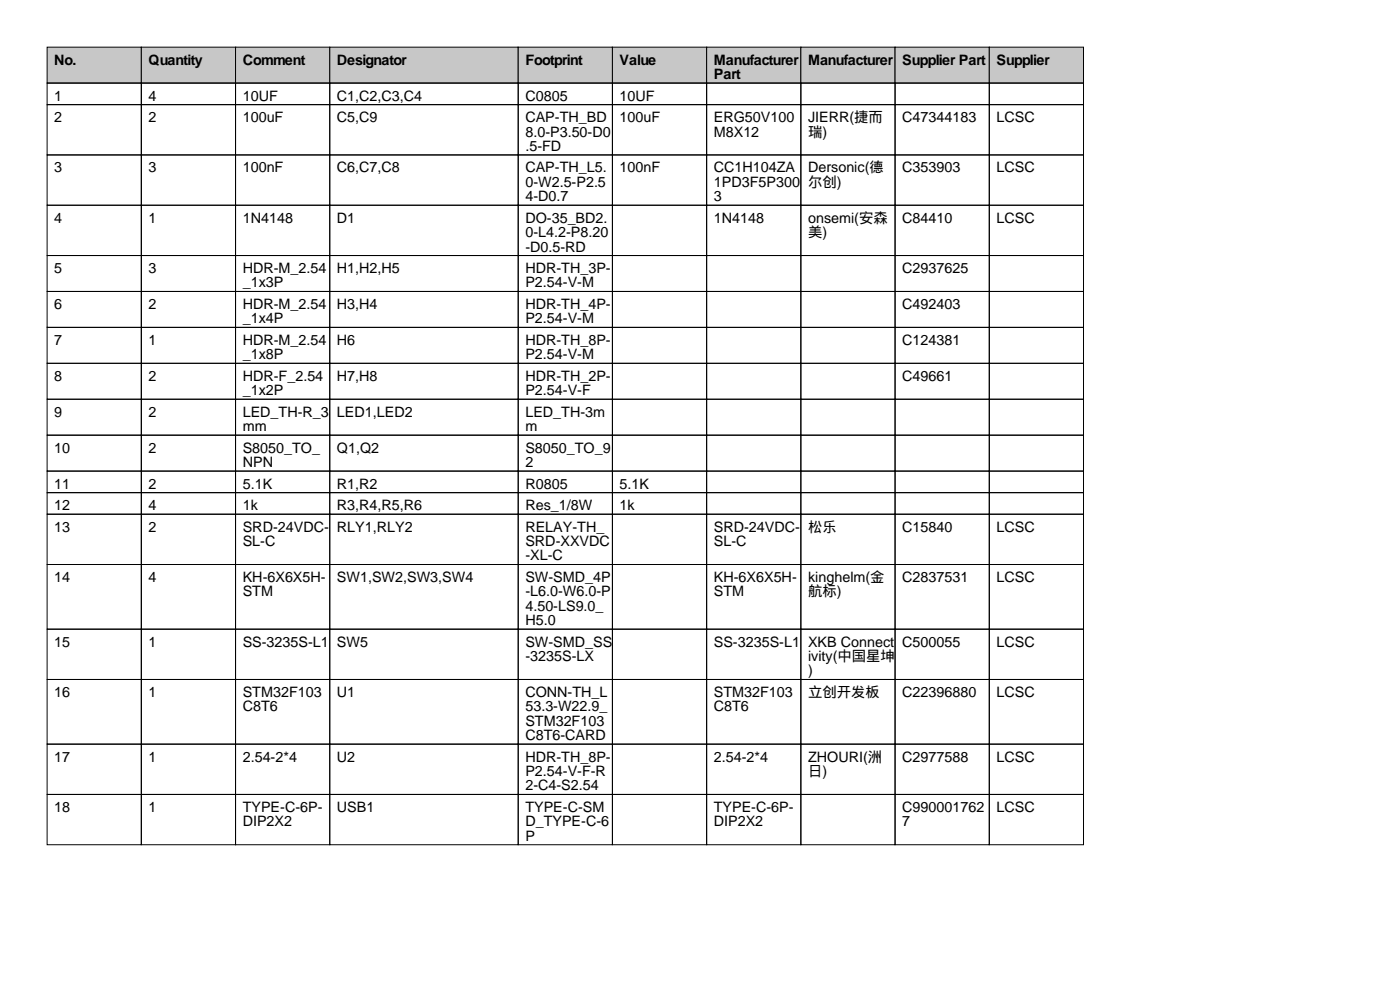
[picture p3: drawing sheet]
<svg xmlns="http://www.w3.org/2000/svg" width="297mm" height="210mm" viewBox="0 0 297 210" stroke-linecap="round" stroke-linejoin="round" font-family="sans-serif">
<defs><g id="words">
<g font-size="3">
<text x="11.5" y="13.7">No.</text>
<text x="31.5" y="13.7">Quantity</text>
<text x="51.5" y="13.7">Comment</text>
<text x="71.5" y="13.7">Designator</text>
<text x="111.5" y="13.7">Footprint</text>
<text x="131.5" y="13.7">Value</text>
<text x="151.5" y="13.7">Manufacturer</text>
<text x="151.5" y="16.8">Part</text>
<text x="171.5" y="13.7">Manufacturer</text>
<text x="191.5" y="13.7">Supplier Part</text>
<text x="211.5" y="13.7">Supplier</text>
<text x="11.5" y="21.3">1</text>
<text x="31.5" y="21.3">4</text>
<text x="51.5" y="21.3">10UF</text>
<text x="71.5" y="21.3">C1,C2,C3,C4</text>
<text x="111.5" y="21.3">C0805</text>
<text x="131.5" y="21.3">10UF</text>
<text x="11.5" y="25.9">2</text>
<text x="31.5" y="25.9">2</text>
<text x="51.5" y="25.9">100uF</text>
<text x="71.5" y="25.9">C5,C9</text>
<text x="111.5" y="25.9">CAP-TH_BD</text>
<text x="111.5" y="29">8.0-P3.50-D0</text>
<text x="131.5" y="25.9">100uF</text>
<text x="151.5" y="25.9">ERG50V100</text>
<text x="151.5" y="29">M8X12</text>
<text x="171.5" y="25.9">JIERR(捷而</text>
<text x="171.5" y="29">瑞)</text>
<text x="191.5" y="25.9">C47344183</text>
<text x="211.5" y="25.9">LCSC</text>
<text x="111.5" y="32">.5-FD</text>
<text x="11.5" y="36.6">3</text>
<text x="31.5" y="36.6">3</text>
<text x="51.5" y="36.6">100nF</text>
<text x="71.5" y="36.6">C6,C7,C8</text>
<text x="111.5" y="36.6">CAP-TH_L5.</text>
<text x="111.5" y="39.6">0-W2.5-P2.5</text>
<text x="131.5" y="36.6">100nF</text>
<text x="151.5" y="36.6">CC1H104ZA</text>
<text x="151.5" y="39.6">1PD3F5P300</text>
<text x="171.5" y="36.6">Dersonic(德</text>
<text x="171.5" y="39.6">尔创)</text>
<text x="191.5" y="36.6">C353903</text>
<text x="211.5" y="36.6">LCSC</text>
<text x="11.5" y="47.2">4</text>
<text x="31.5" y="47.2">1</text>
<text x="51.5" y="47.2">1N4148</text>
<text x="71.5" y="47.2">D1</text>
<text x="111.5" y="42.7">4-D0.7</text>
<text x="111.5" y="47.2">DO-35_BD2.</text>
<text x="151.5" y="42.7">3</text>
<text x="151.5" y="47.2">1N4148</text>
<text x="171.5" y="47.2">onsemi(安森</text>
<text x="191.5" y="47.2">C84410</text>
<text x="211.5" y="47.2">LCSC</text>
<text x="111.5" y="50.3">0-L4.2-P8.20</text>
<text x="111.5" y="53.3">-D0.5-RD</text>
<text x="171.5" y="50.3">美)</text>
<text x="11.5" y="57.9">5</text>
<text x="31.5" y="57.9">3</text>
<text x="51.5" y="57.9">HDR-M_2.54</text>
<text x="71.5" y="57.9">H1,H2,H5</text>
<text x="111.5" y="57.9">HDR-TH_3P-</text>
<text x="191.5" y="57.9">C2937625</text>
<text x="11.5" y="65.5">6</text>
<text x="31.5" y="65.5">2</text>
<text x="51.5" y="61">_1x3P</text>
<text x="51.5" y="65.5">HDR-M_2.54</text>
<text x="71.5" y="65.5">H3,H4</text>
<text x="111.5" y="61">P2.54-V-M</text>
<text x="111.5" y="65.5">HDR-TH_4P-</text>
<text x="191.5" y="65.5">C492403</text>
<text x="51.5" y="68.6">_1x4P</text>
<text x="111.5" y="68.6">P2.54-V-M</text>
<text x="11.5" y="73.2">7</text>
<text x="31.5" y="73.2">1</text>
<text x="51.5" y="73.2">HDR-M_2.54</text>
<text x="51.5" y="76.2">_1x8P</text>
<text x="71.5" y="73.2">H6</text>
<text x="111.5" y="73.2">HDR-TH_8P-</text>
<text x="111.5" y="76.2">P2.54-V-M</text>
<text x="191.5" y="73.2">C124381</text>
<text x="11.5" y="80.8">8</text>
<text x="31.5" y="80.8">2</text>
<text x="51.5" y="80.8">HDR-F_2.54</text>
<text x="51.5" y="83.8">_1x2P</text>
<text x="71.5" y="80.8">H7,H8</text>
<text x="111.5" y="80.8">HDR-TH_2P-</text>
<text x="111.5" y="83.8">P2.54-V-F</text>
<text x="191.5" y="80.8">C49661</text>
<text x="11.5" y="88.4">9</text>
<text x="31.5" y="88.4">2</text>
<text x="51.5" y="88.4">LED_TH-R_3</text>
<text x="71.5" y="88.4">LED1,LED2</text>
<text x="111.5" y="88.4">LED_TH-3m</text>
<text x="51.5" y="91.4">mm</text>
<text x="111.5" y="91.4">m</text>
<text x="11.5" y="96">10</text>
<text x="31.5" y="96">2</text>
<text x="51.5" y="96">S8050_TO_</text>
<text x="51.5" y="99.1">NPN</text>
<text x="71.5" y="96">Q1,Q2</text>
<text x="111.5" y="96">S8050_TO_9</text>
<text x="111.5" y="99.1">2</text>
<text x="11.5" y="103.6">11</text>
<text x="31.5" y="103.6">2</text>
<text x="51.5" y="103.6">5.1K</text>
<text x="71.5" y="103.6">R1,R2</text>
<text x="111.5" y="103.6">R0805</text>
<text x="131.5" y="103.6">5.1K</text>
<text x="11.5" y="108.2">12</text>
<text x="11.5" y="112.8">13</text>
<text x="31.5" y="108.2">4</text>
<text x="31.5" y="112.8">2</text>
<text x="51.5" y="108.2">1k</text>
<text x="51.5" y="112.8">SRD-24VDC-</text>
<text x="71.5" y="108.2">R3,R4,R5,R6</text>
<text x="71.5" y="112.8">RLY1,RLY2</text>
<text x="111.5" y="108.2">Res_1/8W</text>
<text x="111.5" y="112.8">RELAY-TH_</text>
<text x="131.5" y="108.2">1k</text>
<text x="151.5" y="112.8">SRD-24VDC-</text>
<text x="171.5" y="112.8">松乐</text>
<text x="191.5" y="112.8">C15840</text>
<text x="211.5" y="112.8">LCSC</text>
<text x="51.5" y="115.8">SL-C</text>
<text x="111.5" y="115.8">SRD-XXVDC</text>
<text x="111.5" y="118.9">-XL-C</text>
<text x="151.5" y="115.8">SL-C</text>
<text x="11.5" y="123.4">14</text>
<text x="31.5" y="123.4">4</text>
<text x="51.5" y="123.4">KH-6X6X5H-</text>
<text x="71.5" y="123.4">SW1,SW2,SW3,SW4</text>
<text x="111.5" y="123.4">SW-SMD_4P</text>
<text x="151.5" y="123.4">KH-6X6X5H-</text>
<text x="171.5" y="123.4">kinghelm(金</text>
<text x="191.5" y="123.4">C2837531</text>
<text x="211.5" y="123.4">LCSC</text>
<text x="51.5" y="126.5">STM</text>
<text x="111.5" y="126.5">-L6.0-W6.0-P</text>
<text x="111.5" y="129.5">4.50-LS9.0_</text>
<text x="151.5" y="126.5">STM</text>
<text x="171.5" y="126.5">航标)</text>
<text x="11.5" y="137.2">15</text>
<text x="31.5" y="137.2">1</text>
<text x="51.5" y="137.2">SS-3235S-L1</text>
<text x="71.5" y="137.2">SW5</text>
<text x="111.5" y="132.6">H5.0</text>
<text x="111.5" y="137.2">SW-SMD_SS</text>
<text x="151.5" y="137.2">SS-3235S-L1</text>
<text x="171.5" y="137.2">XKB Connect</text>
<text x="191.5" y="137.2">C500055</text>
<text x="211.5" y="137.2">LCSC</text>
<text x="111.5" y="140.2">-3235S-LX</text>
<text x="171.5" y="140.2">ivity(中国星坤</text>
<text x="171.5" y="143.3">)</text>
<text x="11.5" y="147.8">16</text>
<text x="31.5" y="147.8">1</text>
<text x="51.5" y="147.8">STM32F103</text>
<text x="71.5" y="147.8">U1</text>
<text x="111.5" y="147.8">CONN-TH_L</text>
<text x="151.5" y="147.8">STM32F103</text>
<text x="171.5" y="147.8">立创开发板</text>
<text x="191.5" y="147.8">C22396880</text>
<text x="211.5" y="147.8">LCSC</text>
<text x="51.5" y="150.9">C8T6</text>
<text x="111.5" y="150.9">53.3-W22.9_</text>
<text x="111.5" y="153.9">STM32F103</text>
<text x="151.5" y="150.9">C8T6</text>
<text x="11.5" y="161.5">17</text>
<text x="31.5" y="161.5">1</text>
<text x="51.5" y="161.5">2.54-2*4</text>
<text x="71.5" y="161.5">U2</text>
<text x="111.5" y="157">C8T6-CARD</text>
<text x="111.5" y="161.5">HDR-TH_8P-</text>
<text x="151.5" y="161.5">2.54-2*4</text>
<text x="171.5" y="161.5">ZHOURI(洲</text>
<text x="191.5" y="161.5">C2977588</text>
<text x="211.5" y="161.5">LCSC</text>
<text x="111.5" y="164.6">P2.54-V-F-R</text>
<text x="111.5" y="167.6">2-C4-S2.54</text>
<text x="171.5" y="164.6">日)</text>
<text x="11.5" y="172.2">18</text>
<text x="31.5" y="172.2">1</text>
<text x="51.5" y="172.2">TYPE-C-6P-</text>
<text x="71.5" y="172.2">USB1</text>
<text x="111.5" y="172.2">TYPE-C-SM</text>
<text x="151.5" y="172.2">TYPE-C-6P-</text>
<text x="191.5" y="172.2">C990001762</text>
<text x="211.5" y="172.2">LCSC</text>
<text x="51.5" y="175.3">DIP2X2</text>
<text x="111.5" y="175.3">D_TYPE-C-6</text>
<text x="111.5" y="178.3">P</text>
<text x="151.5" y="175.3">DIP2X2</text>
<text x="191.5" y="175.3">7</text>
</g>
</g></defs>
<g fill="#c7c7c7" stroke="#000" stroke-width=".21">
<path d="M10 10h20v7.6h-20z"/>
<path d="M30 10h20v7.6h-20z"/>
<path d="M50 10h20v7.6h-20z"/>
<path d="M70 10h40v7.6h-40z"/>
<path d="M110 10h20v7.6h-20z"/>
<path d="M130 10h20v7.6h-20z"/>
<path d="M150 10h20v7.6h-20z"/>
<path d="M170 10h20v7.6h-20z"/>
<path d="M190 10h20v7.6h-20z"/>
<path d="M210 10h20v7.6h-20z"/>
</g>
<g fill="none" stroke="#000" stroke-width=".21">
<path d="M10 17.6h20v4.6h-20zM30 17.6h20v4.6h-20zM50 17.6h20v4.6h-20zM70 17.6h40v4.6h-40zM110 17.6h20v4.6h-20zM130 17.6h20v4.6h-20zM150 17.6h20v4.6h-20zM170 17.6h20v4.6h-20zM190 17.6h20v4.6h-20zM210 17.6h20v4.6h-20zM10 22.2h20v10.7h-20zM10 32.9h20v10.6h-20z"/>
<path d="M30 22.2h20v10.7h-20zM30 32.9h20v10.6h-20zM50 22.2h20v10.7h-20zM50 32.9h20v10.6h-20zM70 22.2h40v10.7h-40zM70 32.9h40v10.6h-40zM110 22.2h20v10.7h-20zM110 32.9h20v10.6h-20zM130 22.2h20v10.7h-20zM130 32.9h20v10.6h-20zM150 22.2h20v10.7h-20zM150 32.9h20v10.6h-20z"/>
<path d="M170 22.2h20v10.7h-20zM170 32.9h20v10.6h-20zM190 22.2h20v10.7h-20zM190 32.9h20v10.6h-20zM210 22.2h20v10.7h-20zM210 32.9h20v10.6h-20zM10 43.5h20v10.7h-20zM10 54.2h20v7.6h-20zM30 43.5h20v10.7h-20zM30 54.2h20v7.6h-20zM50 43.5h20v10.7h-20zM50 54.2h20v7.6h-20z"/>
<path d="M70 43.5h40v10.7h-40zM70 54.2h40v7.6h-40zM110 43.5h20v10.7h-20zM110 54.2h20v7.6h-20zM130 43.5h20v10.7h-20zM130 54.2h20v7.6h-20zM150 43.5h20v10.7h-20zM150 54.2h20v7.6h-20zM170 43.5h20v10.7h-20zM170 54.2h20v7.6h-20zM190 43.5h20v10.7h-20zM190 54.2h20v7.6h-20z"/>
<path d="M210 43.5h20v10.7h-20zM210 54.2h20v7.6h-20zM10 61.8h20v7.6h-20zM10 69.4h20v7.7h-20zM10 77.1h20v7.6h-20zM30 61.8h20v7.6h-20zM30 69.4h20v7.7h-20zM30 77.1h20v7.6h-20zM50 61.8h20v7.6h-20zM50 69.4h20v7.7h-20zM50 77.1h20v7.6h-20zM70 61.8h40v7.6h-40z"/>
<path d="M70 69.4h40v7.7h-40zM70 77.1h40v7.6h-40zM110 61.8h20v7.6h-20zM110 69.4h20v7.7h-20zM110 77.1h20v7.6h-20zM130 61.8h20v7.6h-20zM130 69.4h20v7.7h-20zM130 77.1h20v7.6h-20zM150 61.8h20v7.6h-20zM150 69.4h20v7.7h-20zM150 77.1h20v7.6h-20zM170 61.8h20v7.6h-20z"/>
<path d="M170 69.4h20v7.7h-20zM170 77.1h20v7.6h-20zM190 61.8h20v7.6h-20zM190 69.4h20v7.7h-20zM190 77.1h20v7.6h-20zM210 61.8h20v7.6h-20zM210 69.4h20v7.7h-20zM210 77.1h20v7.6h-20zM10 84.7h20v7.6h-20zM10 92.3h20v7.6h-20zM10 99.9h20v4.6h-20zM30 84.7h20v7.6h-20z"/>
<path d="M30 92.3h20v7.6h-20zM30 99.9h20v4.6h-20zM50 84.7h20v7.6h-20zM50 92.3h20v7.6h-20zM50 99.9h20v4.6h-20zM70 84.7h40v7.6h-40zM70 92.3h40v7.6h-40zM70 99.9h40v4.6h-40zM110 84.7h20v7.6h-20zM110 92.3h20v7.6h-20zM110 99.9h20v4.6h-20zM130 84.7h20v7.6h-20z"/>
<path d="M130 92.3h20v7.6h-20zM130 99.9h20v4.6h-20zM150 84.7h20v7.6h-20zM150 92.3h20v7.6h-20zM150 99.9h20v4.6h-20zM170 84.7h20v7.6h-20zM170 92.3h20v7.6h-20zM170 99.9h20v4.6h-20zM190 84.7h20v7.6h-20zM190 92.3h20v7.6h-20zM190 99.9h20v4.6h-20zM210 84.7h20v7.6h-20z"/>
<path d="M210 92.3h20v7.6h-20zM210 99.9h20v4.6h-20zM10 104.5h20v4.6h-20zM10 109.1h20v10.6h-20zM10 119.7h20v13.7h-20zM30 104.5h20v4.6h-20zM30 109.1h20v10.6h-20zM30 119.7h20v13.7h-20zM50 104.5h20v4.6h-20zM50 109.1h20v10.6h-20zM50 119.7h20v13.7h-20zM70 104.5h40v4.6h-40z"/>
<path d="M70 109.1h40v10.6h-40zM70 119.7h40v13.7h-40zM110 104.5h20v4.6h-20zM110 109.1h20v10.6h-20zM110 119.7h20v13.7h-20zM130 104.5h20v4.6h-20zM130 109.1h20v10.6h-20zM130 119.7h20v13.7h-20zM150 104.5h20v4.6h-20zM150 109.1h20v10.6h-20zM150 119.7h20v13.7h-20zM170 104.5h20v4.6h-20z"/>
<path d="M170 109.1h20v10.6h-20zM170 119.7h20v13.7h-20zM190 104.5h20v4.6h-20zM190 109.1h20v10.6h-20zM190 119.7h20v13.7h-20zM210 104.5h20v4.6h-20zM210 109.1h20v10.6h-20zM210 119.7h20v13.7h-20zM10 133.4h20v10.7h-20zM30 133.4h20v10.7h-20zM50 133.4h20v10.7h-20zM70 133.4h40v10.7h-40z"/>
<path d="M110 133.4h20v10.7h-20zM130 133.4h20v10.7h-20zM150 133.4h20v10.7h-20zM170 133.4h20v10.7h-20zM190 133.4h20v10.7h-20zM210 133.4h20v10.7h-20zM10 144.1h20v13.7h-20zM10 157.8h20v10.7h-20zM30 144.1h20v13.7h-20zM30 157.8h20v10.7h-20zM50 144.1h20v13.7h-20zM50 157.8h20v10.7h-20z"/>
<path d="M70 144.1h40v13.7h-40zM70 157.8h40v10.7h-40zM110 144.1h20v13.7h-20zM110 157.8h20v10.7h-20zM130 144.1h20v13.7h-20zM130 157.8h20v10.7h-20zM150 144.1h20v13.7h-20zM150 157.8h20v10.7h-20zM170 144.1h20v13.7h-20zM170 157.8h20v10.7h-20zM190 144.1h20v13.7h-20zM190 157.8h20v10.7h-20z"/>
<path d="M210 144.1h20v13.7h-20zM210 157.8h20v10.7h-20zM10 168.5h20v10.7h-20zM30 168.5h20v10.7h-20zM50 168.5h20v10.7h-20zM70 168.5h40v10.7h-40zM110 168.5h20v10.7h-20zM130 168.5h20v10.7h-20zM150 168.5h20v10.7h-20zM170 168.5h20v10.7h-20zM190 168.5h20v10.7h-20zM210 168.5h20v10.7h-20z"/>
</g>
<use href="#words"/>
</svg>
